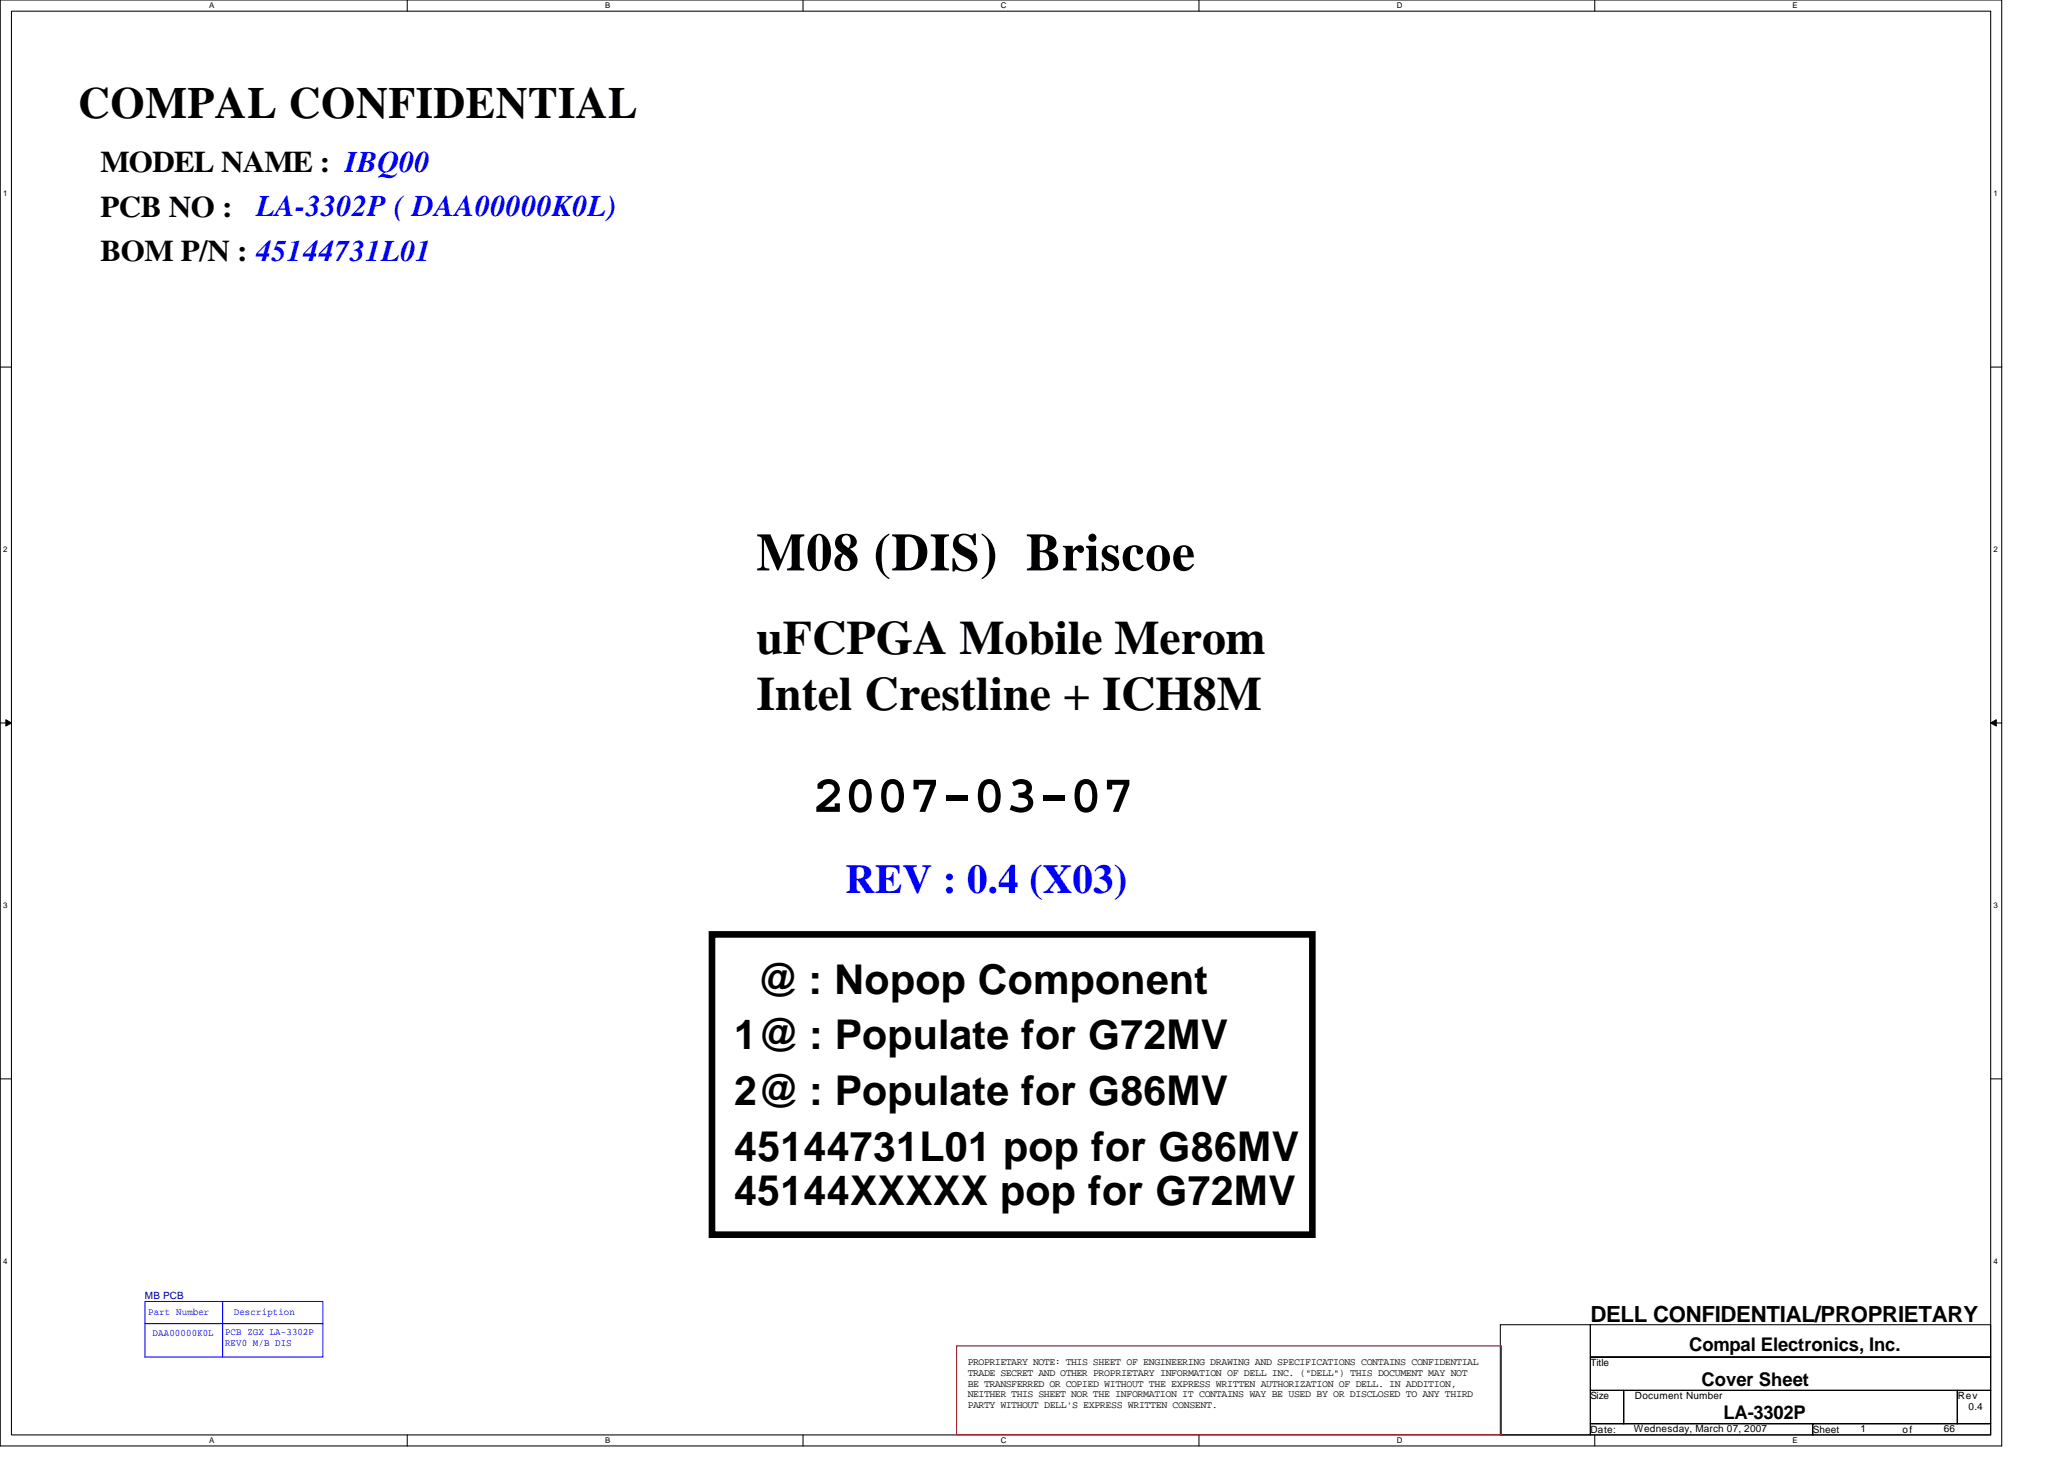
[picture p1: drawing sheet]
<svg xmlns="http://www.w3.org/2000/svg" width="297mm" height="210mm" viewBox="0 0 297 210" stroke-linecap="round" stroke-linejoin="round" font-family="sans-serif">
<defs><g id="words">
<g font-size="7.7">
<text x="108.9" y="82.1">M08 (DIS) Briscoe</text>
<text x="116.9" y="116.8">2007-03-07</text>
</g>
<g font-size="6.9">
<text x="108.9" y="94.1">uFCPGA Mobile Merom</text>
<text x="108.9" y="102.2">Intel Crestline + ICH8M</text>
</g>
<text font-size="6.4" x="11.3" y="16.9">COMPAL CONFIDENTIAL</text>
<text font-size="5.9" fill="#00f" x="121.7" y="128.5">REV : 0.4 (X03)</text>
<g font-size="5.9">
<text x="108.9" y="143">@ : Nopop Component</text>
<text x="105.7" y="151">1@ : Populate for G72MV</text>
<text x="105.7" y="159">2@ : Populate for G86MV</text>
<text x="105.7" y="167">45144731L01 pop for G86MV</text>
<text x="105.7" y="173.4">45144XXXXX pop for G72MV</text>
</g>
<g font-size="4.3">
<text x="14.5" y="24.8">MODEL NAME : IBQ00</text>
<text x="14.5" y="31.2">PCB NO :</text>
<text x="14.5" y="37.6">BOM P/N : 45144731L01</text>
</g>
<text font-size="4.3" fill="#00f" x="36.9" y="31.1">LA-3302P ( DAA00000K0L)</text>
<text font-size="3.2" x="228.9" y="190.2">DELL CONFIDENTIAL/PROPRIETARY</text>
<g font-size="2.7">
<text x="243.1" y="194.4">Compal Electronics, Inc.</text>
<text x="244.9" y="199.3">Cover Sheet</text>
<text x="248" y="204.2">LA-3302P</text>
</g>
<text font-size="1.4" fill="#000080" x="20.8" y="186.9">MB PCB</text>
<g font-size="1.4" fill="#00f">
<text x="21.3" y="189.2">Part Number</text>
<text x="33.7" y="189.2">Description</text>
<text x="22" y="192.2">DAA00000K0L</text>
<text x="32.4" y="192">PCB ZGX LA-3302P</text>
<text x="32.4" y="193.6">REV0 M/B DIS</text>
</g>
<g font-size="1.4">
<text x="139.3" y="196.4">PROPRIETARY NOTE: THIS SHEET OF ENGINEERING DRAWING AND SPECIFICATIONS CONTAINS CONFIDENTIAL</text>
<text x="139.3" y="197.9">TRADE SECRET AND OTHER PROPRIETARY INFORMATION OF DELL INC. (&quot;DELL&quot;) THIS DOCUMENT MAY NOT</text>
<text x="228.9" y="196.5">Title</text>
<text x="139.3" y="199.5">BE TRANSFERRED OR COPIED WITHOUT THE EXPRESS WRITTEN AUTHORIZATION OF DELL. IN ADDITION,</text>
<text x="139.3" y="201">NEITHER THIS SHEET NOR THE INFORMATION IT CONTAINS WAY BE USED BY OR DISCLOSED TO ANY THIRD</text>
<text x="139.3" y="202.6">PARTY WITHOUT DELL'S EXPRESS WRITTEN CONSENT.</text>
<text x="228.9" y="201.3">Size</text>
<text x="235.3" y="201.3">Document Number</text>
<text x="281.7" y="201.3">Rev</text>
<text x="283.3" y="202.9">0.4</text>
<text x="228.9" y="206.1">Date:</text>
<text x="235.1" y="206">Wednesday, March 07, 2007</text>
<text x="260.9" y="206.1">Sheet</text>
<text x="267.8" y="206">1</text>
<text x="273.8" y="206.1">of</text>
<text x="279.8" y="206">66</text>
</g>
<g font-size="1.1">
<text x="30.1" y="1.2">A</text>
<text x="87.1" y="1.2">B</text>
<text x="144" y="1.2">C</text>
<text x="201" y="1.2">D</text>
<text x="258" y="1.2">E</text>
<text x=".4" y="28.2">1</text>
<text x="286.9" y="28.2">1</text>
<text x=".4" y="79.4">2</text>
<text x="286.9" y="79.4">2</text>
<text x=".4" y="130.6">3</text>
<text x="286.9" y="130.6">3</text>
<text x=".4" y="181.8">4</text>
<text x="286.9" y="181.8">4</text>
<text x="30.1" y="207.6">A</text>
<text x="87.1" y="207.6">B</text>
<text x="144" y="207.6">C</text>
<text x="201" y="207.6">D</text>
<text x="258" y="207.6">E</text>
</g>
</g></defs>
<path d="M0 0h288.1v208h-288.1zM1.6 1.6h284.9v204.8h-284.9z" fill="none" stroke="#000" stroke-width=".15"/>
<g fill="#fff">
<path d="M30.1 .2h.8v1.2h-.8z"/>
<path d="M30.1 206.6h.8v1.3h-.8z"/>
</g>
<path d="M58.6 0v1.6M58.6 206.4v1.6" fill="none" stroke="#000" stroke-width=".15"/>
<g fill="#fff">
<path d="M87.1 .2h.7v1.2h-.7z"/>
<path d="M87.1 206.6h.7v1.3h-.7z"/>
</g>
<path d="M115.6 0v1.6M115.6 206.4v1.6" fill="none" stroke="#000" stroke-width=".15"/>
<g fill="#fff">
<path d="M144 .2h.8v1.2h-.8z"/>
<path d="M144 206.6h.8v1.3h-.8z"/>
</g>
<path d="M172.5 0v1.6M172.5 206.4v1.6" fill="none" stroke="#000" stroke-width=".15"/>
<g fill="#fff">
<path d="M201 .2h.8v1.2h-.8z"/>
<path d="M201 206.6h.8v1.3h-.8z"/>
</g>
<path d="M229.5 0v1.6M229.5 206.4v1.6" fill="none" stroke="#000" stroke-width=".15"/>
<g fill="#fff">
<path d="M258 .2h.7v1.2h-.7z"/>
<path d="M258 206.6h.7v1.3h-.7z"/>
<path d="M.4 27.2h.7v1.3h-.7z"/>
<path d="M286.9 27.2h.6v1.3h-.6z"/>
<path d="M.4 78.4h.7v1.3h-.7z"/>
<path d="M286.9 78.4h.6v1.3h-.6z"/>
</g>
<path d="M0 52.8h1.6M286.5 52.8h1.6" fill="none" stroke="#000" stroke-width=".15"/>
<g fill="#fff">
<path d="M.4 129.6h.7v1.3h-.7z"/>
<path d="M286.9 129.6h.6v1.3h-.6z"/>
</g>
<path d="M0 104h1.6M286.5 104h1.6" fill="none" stroke="#000" stroke-width=".15"/>
<path d="M.8 103.5l.8 .5-.8 .5zM286.5 104l.8-.5v1z" fill="#000" stroke="#000" stroke-width=".14"/>
<g fill="#fff">
<path d="M.4 180.8h.7v1.3h-.7z"/>
<path d="M286.9 180.8h.6v1.3h-.6z"/>
</g>
<path d="M0 155.2h1.6M286.5 155.2h1.6M215.9 190.6h13v15.8h-13zM228.9 190.6h57.6v4.6h-57.6zM228.9 195.2h57.6v4.8h-57.6zM228.9 200h4.8v4.8h-4.8zM228.9 204.8h32v1.6h-32zM233.7 200h48v4.8h-48zM260.9 204.8h25.6v1.6h-25.6zM281.7 200h4.8v4.8h-4.8z" fill="none" stroke="#000" stroke-width=".15"/>
<path d="M137.7 193.6h78.4v12.8h-78.4z" fill="none" stroke="#f00" stroke-width=".15"/>
<path d="M102.5 134.4h86.4v43.2h-86.4z" fill="none" stroke="#000" stroke-width=".95"/>
<path d="M20.8 187.2h25.7v8h-25.7zM20.8 190.4h25.7M32 187.2v8" fill="none" stroke="#00f" stroke-width=".15"/>
<use href="#words"/>
</svg>
